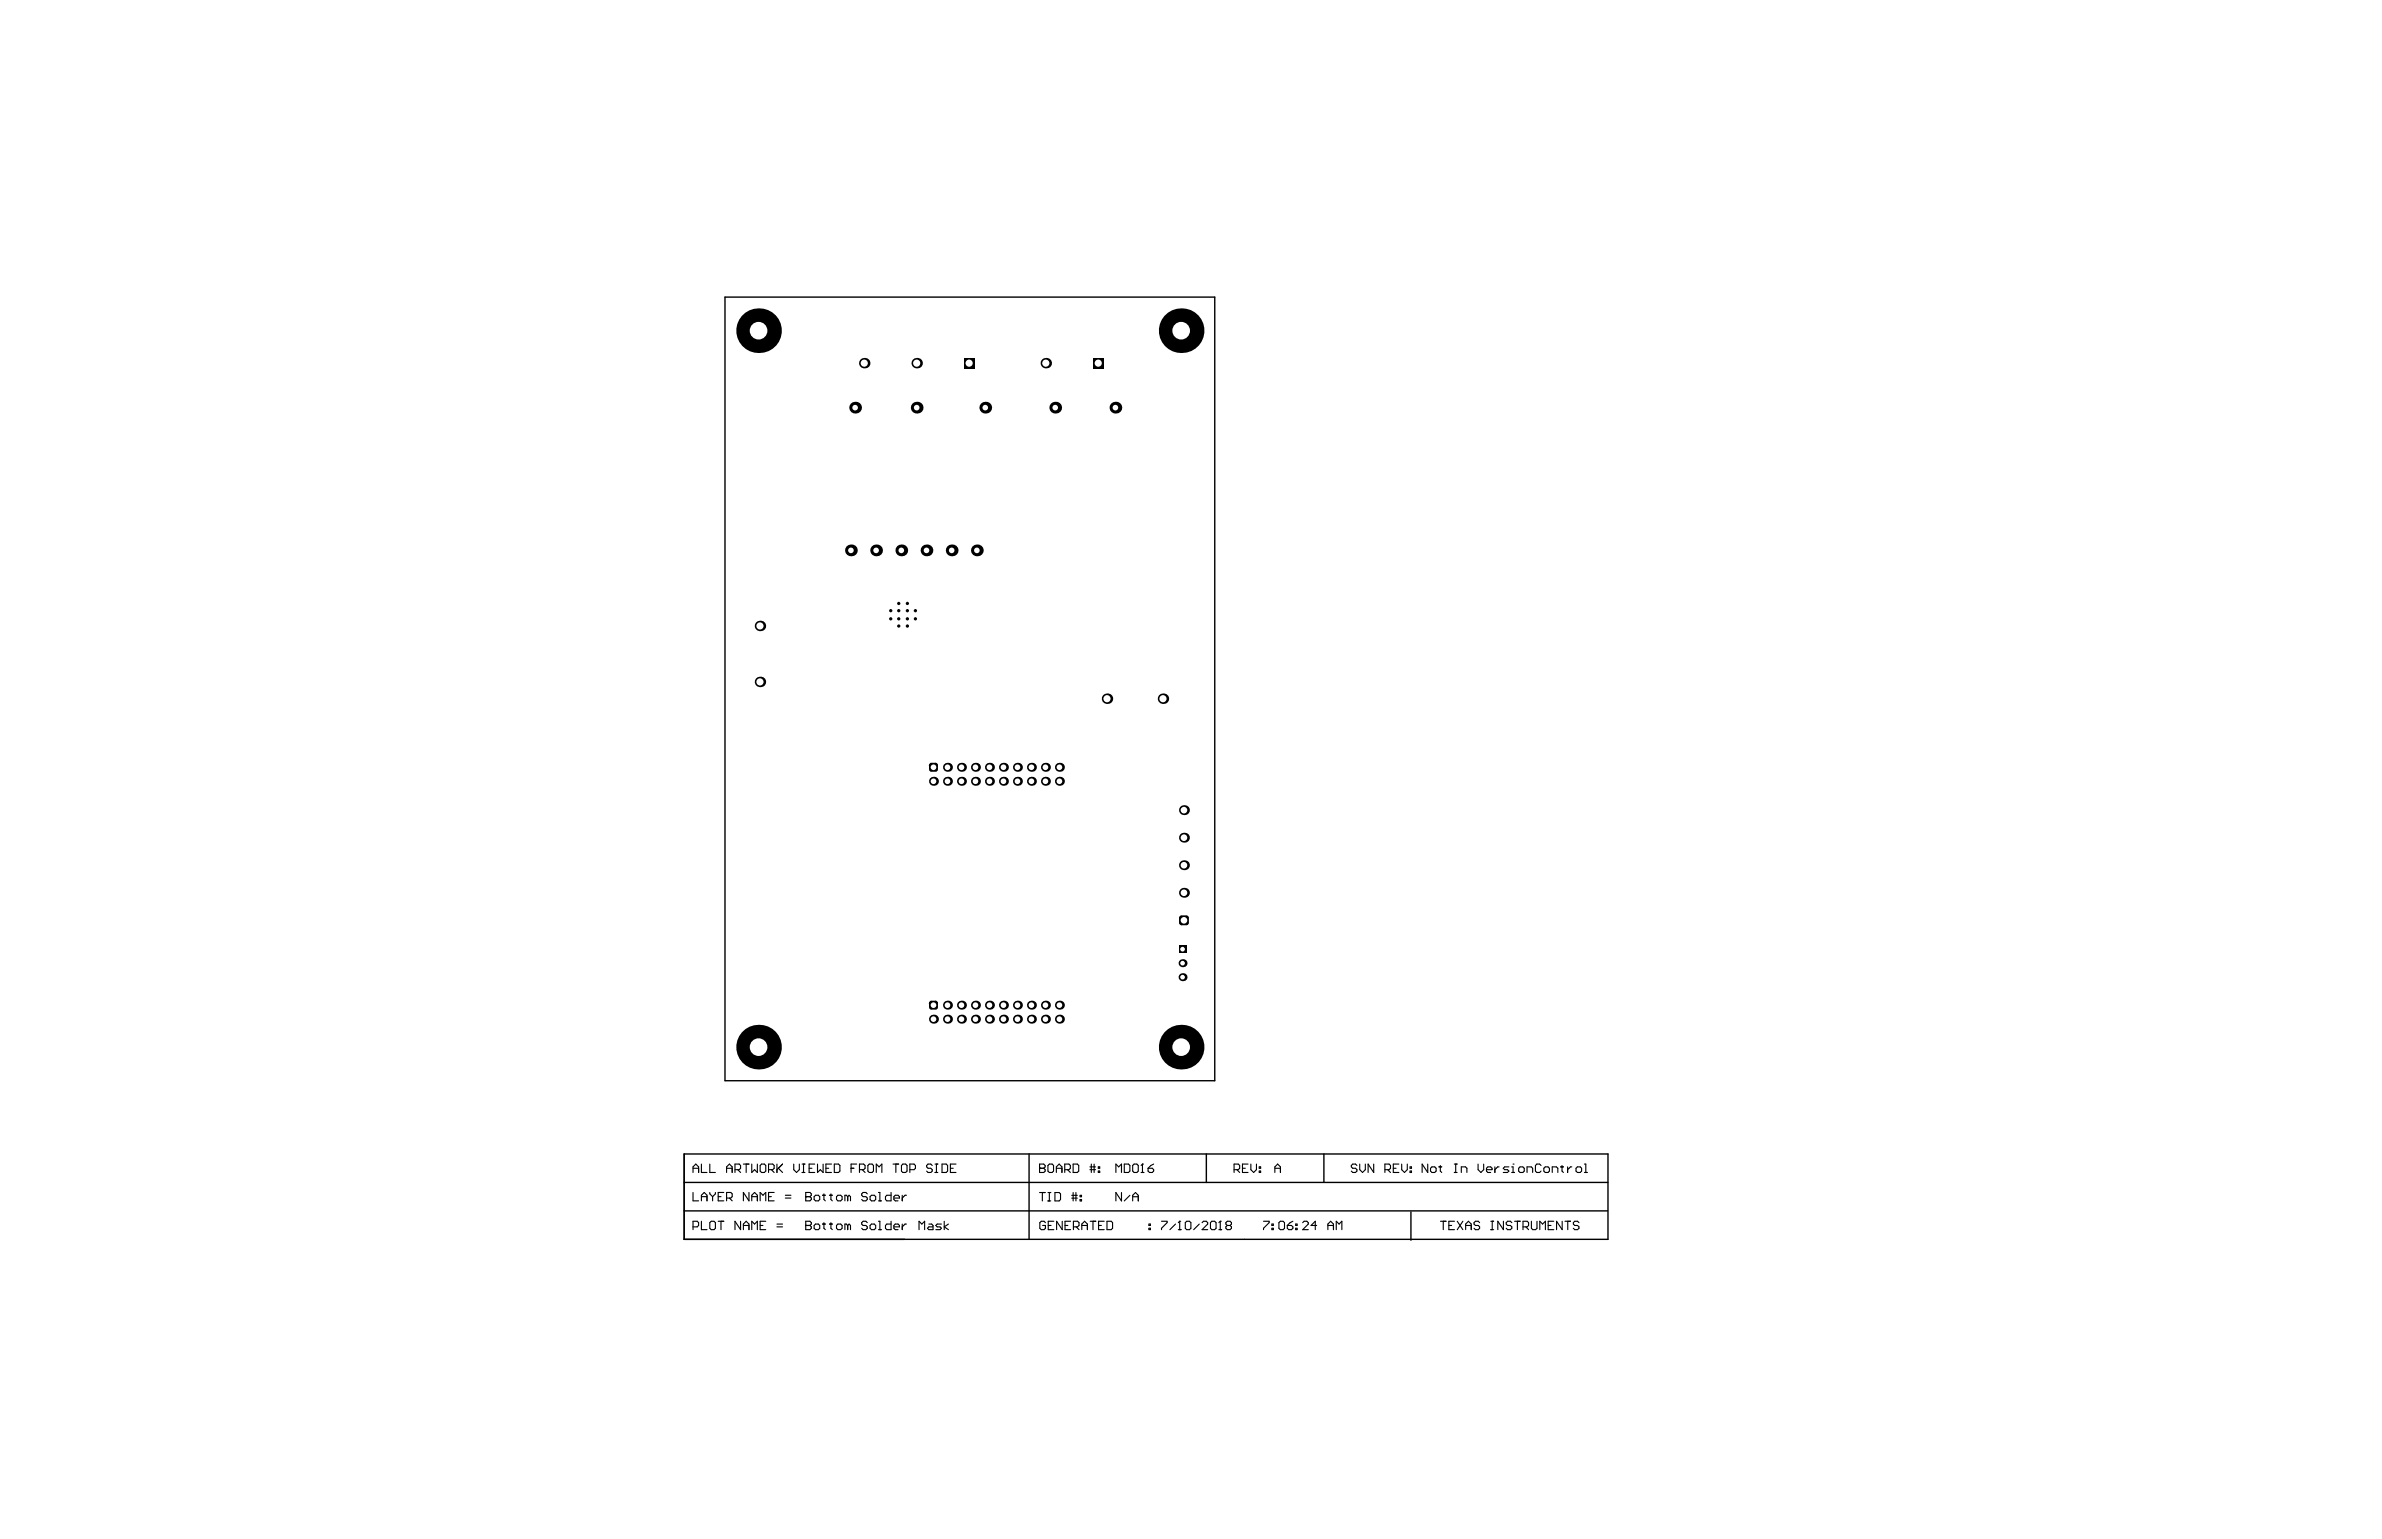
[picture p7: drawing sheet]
<svg xmlns="http://www.w3.org/2000/svg" width="432mm" height="279mm" viewBox="0 0 432 279" stroke-linecap="round" stroke-linejoin="round" font-family="sans-serif">
<path d="M131.4 53.9h88.8v142.1h-88.8zM124 209.2h167.5v15.5h-167.5zM124 219.6h167.4M124 214.4h167.5M186.5 209.2v15.5M218.7 209.2v5.2M240 209.2v5.2M255.8 219.7v5.2" fill="none" stroke="#000" stroke-width=".25"/>
<g fill="none" stroke="#000" stroke-width=".2">
<path d="M125.6 211.8h1M125.6 212.6v-1l.5-.5 .5 .5v1M125.6 216.2v1.5h1M127.1 211.1v1.5h1.1M127.1 217.7v-1l.6-.5 .5 .5v1M127.1 217h1.1M128.7 211.1v1.5h1M128.7 216.2v.3l.5 .5M129.2 217v.7M129.7 216.2v.3l-.5 .5M130.2 217h.5M131.2 216.2h-1v1.5h1"/>
<path d="M131.7 211.8h1M131.7 217.2h.8l.2-.2v-.5l-.2-.3h-.8v1.5M131.7 212.6v-1l.5-.5 .5 .5v1M132.2 217.2l.5 .5M133.2 212.1h.8l.2-.3v-.5l-.2-.2h-.8v1.5M133.7 212.1l.5 .5M134.8 211.1h1M135.3 211.1v1.5M135.8 216.2v1.5l-1-1.5v1.5M136.3 211.1v1.5l.5-.5 .5 .5v-1.5M136.3 217.7v-1l.5-.5 .5 .5v1M136.3 217h1"/>
<path d="M137.8 217.7v-1.5l.5 .5 .5-.5v1.5M138.1 211.1h.5l.2 .2v1l-.2 .3h-.5l-.3-.3v-1zM139.3 212.1h.8l.2-.3v-.5l-.2-.2h-.8v1.5M139.3 217h.5M139.8 212.1l.5 .5M140.3 216.2h-1v1.5h1M140.8 211.1v1.5M141.1 211.8l.8 .8M141.9 211.1l-1.1 1M142.4 217.2h1M142.4 216.7h1M143.9 211.1v1l.5 .5 .5-.5v-1"/>
<path d="M145.4 212.6h.5M145.4 211.1h.5M145.7 211.1v1.5M146.1 217h.1M146.1 216.2h.7l.3 .3v.2l-.3 .3 .3 .2v.3l-.3 .2h-.7zM146.1 217h.7M146.7 211.8h.5M147.6 217l.2-.3h.5l.3 .3v.5l-.3 .2h-.5l-.2-.2zM147.7 211.1h-1v1.5h1M148.2 211.1v1.5l.5-.5 .5 .5v-1.5M149.1 216.7h.5M149.4 216.5v1l.2 .2"/>
<path d="M149.7 211.8h.5M150.4 216.7h.5M150.6 216.5v1l.3 .2M150.7 211.1h-1v1.5h1M151.2 211.1h.8l.3 .2v1l-.3 .3h-.8zM151.6 217l.3-.3h.5l.3 .3v.5l-.3 .2h-.5l-.3-.2zM153.7 217l-.3-.3h-.2v1M153.7 217v.7M153.7 217l.2-.3 .3 .3v.7M154.3 211.8h.5M155.3 211.1h-1v1.5M155.8 212.1h.8l.2-.3v-.5l-.2-.2h-.8v1.5"/>
<path d="M156.3 212.1l.5 .5M157.2 216.5l-.2-.3h-.5l-.3 .3v.2l.3 .3h.5l.2 .2v.3l-.2 .2h-.5l-.3-.2M157.6 211.1h.5l.2 .2v1l-.2 .3h-.5l-.3-.3v-1zM157.7 217l.3-.3h.5l.2 .3v.5l-.2 .2h-.5l-.3-.2zM158.8 212.6v-1.5l.6 .5 .5-.5v1.5M159.2 217.7h.6M159.2 216.2h.3v1.5M161.5 216.2v1.5h-.7l-.3-.2v-.5l.3-.3h.7M161.9 211.1h1M162 217.2h1v-.2l-.2-.3h-.5l-.3 .3v.5l.3 .2h.5M162.4 211.1v1.5M163.4 211.3l.3-.2h.5l.2 .2v1l-.2 .3h-.5l-.3-.3z"/>
<path d="M163.6 216.7v1M164.3 216.7h-.2l-.5 .5M164.9 212.1h.8l.2-.3v-.5l-.2-.2h-.8v1.5M169 211.3l-.3-.2h-.5l-.2 .2v.3l.2 .2h.5l.3 .3v.2l-.3 .3h-.5l-.2-.3M169.5 212.6h.5M169.5 211.1h.5M169.8 211.1v1.5M170.8 211.1h.7l.3 .2v1l-.3 .3h-.7zM172.3 211.8h.5M173.3 211.1h-1v1.5h1M188.4 211.8h.1M188.4 211.1h.8l.3 .2v.3l-.3 .2 .3 .3v.2l-.3 .3h-.8z"/>
<path d="M188.4 211.8h.8M188.4 216.2h1.1M189 216.2v1.5M190 211.3l.2-.2h.5l.3 .2v1l-.3 .3h-.5l-.2-.3zM190 217.7h.5M190 216.2h.5M190.2 216.2v1.5M191.2 216.2h.8l.3 .3v1l-.3 .2h-.8zM191.5 211.8h1M191.5 212.6v-1l.5-.5 .5 .5v1M193 212.1h.8l.2-.3v-.5l-.2-.2h-.8v1.5M193.5 212.1l.5 .5"/>
<path d="M194.3 216.7h1M194.3 217.2h1M194.5 211.1h.8l.2 .2v1l-.2 .3h-.8zM194.5 216.2v1.5M195 216.2v1.5M195.8 217.5h.3v.2h-.3zM195.8 216.7h.3v.3h-.3zM197.6 211.6h1M197.6 212.1h1M197.8 211.1v1.5M198.3 211.1v1.5M199.1 212.3h.3v.3h-.3z"/>
<path d="M199.1 211.6h.3v.2h-.3zM202.3 212.6v-1.5l.5 .5 .5-.5v1.5M203.3 216.2v1.5l-1-1.5v1.5M203.8 211.1h.8l.2 .2v1l-.2 .3h-.8zM204.8 216.7l-1 1M205.3 211.3l.3-.2h.5l.2 .2v1l-.2 .3h-.5l-.3-.3zM205.3 217.7v-1l.5-.5 .5 .5v1M205.3 217h1M206.8 212.6h.6M207.1 211.1h.1M207.1 211.1v1.5M207.1 211.1l-.3 .2"/>
<path d="M208.1 211.8h.8l.2 .3v.2l-.2 .3h-.5l-.3-.3zM209.1 211.1l-.5 .2-.5 .5M223.7 212.1h.8l.2-.3v-.5l-.2-.2h-.8v1.5M224.2 212.1l.5 .5M225.2 211.8h.5M226.2 211.1h-1v1.5h1M226.7 211.1v1l.6 .5 .5-.5v-1M228.3 212.3h.2v.3h-.2zM228.3 211.6h.2v.2h-.2zM231.1 212.6v-1l.5-.5 .5 .5v1M231.1 211.8h1M246 211.3l-.3-.2h-.5l-.2 .2v.3l.2 .2h.5l.3 .3v.2l-.3 .3h-.5l-.2-.3"/>
<path d="M246.5 211.1v1l.5 .5 .5-.5v-1M249 211.1v1.5l-1-1.5v1.5M251 212.1h.8l.3-.3v-.5l-.3-.2h-.8v1.5M251.6 212.1l.5 .5M252.6 211.8h.5M253.6 211.1h-1v1.5h1M254.1 211.1v1l.5 .5 .5-.5v-1M255.6 212.3h.3v.3h-.3zM255.6 211.6h.3v.2h-.3zM258.8 211.1v1.5l-1-1.5v1.5M259.6 211.6h.5l.2 .2v.5l-.2 .3h-.5l-.3-.3v-.5zM260.8 211.6h.5"/>
<path d="M261.1 211.3v1l.2 .3M263.6 212.6h.5M263.6 211.1h.5M263.9 211.1v1.5M264.9 212.6v-1h.8l.2 .2v.8M267.9 211.1v1l.5 .5 .6-.5v-1M269.5 212.1h1v-.3l-.3-.2h-.5l-.2 .2v.5l.2 .3h.5M271 211.6v1M271.7 211.6h-.2l-.5 .5M273.5 211.6h-.7l-.3 .2 .3 .3h.5l.2 .2-.2 .3h-.8M274 212.6h.5M274 211.6h.3v1"/>
<path d="M274.3 211.1h.1M275.5 211.6h.6l.2 .2v.5l-.2 .3h-.6l-.2-.3v-.5zM276.8 212.6v-1h.8l.2 .2v.8M279.4 211.3l-.3-.2h-.5l-.3 .2v1l.3 .3h.5l.3-.3M280.1 211.6h.5l.3 .2v.5l-.3 .3h-.5l-.2-.3v-.5zM281.4 212.6v-1h.7l.3 .2v.8M282.9 211.6h.5M283.2 211.3v1l.2 .3M284.2 211.6v1M284.9 211.6h-.2l-.5 .5M285.9 211.6h.6l.2 .2v.5l-.2 .3h-.6l-.2-.3v-.5zM287.2 212.6h.5"/>
<path d="M287.2 211.1h.3v1.5M125.6 222.5h.8l.2-.3v-.5l-.2-.3h-.8v1.6M127.1 221.4v1.6h1.1M128.7 221.7l.2-.3h.5l.3 .3v1l-.3 .3h-.5l-.2-.3zM130.2 221.4h1M130.7 221.4v1.6M134.2 221.4v1.6l-1-1.6v1.6M134.8 223v-1.1l.5-.5 .5 .5v1.1M134.8 222.2h1M136.3 223v-1.6l.5 .5 .5-.5v1.6M137.8 222.2h.5M138.8 221.4h-1v1.6h1"/>
<path d="M140.8 222.5h1.1M140.8 221.9h1.1M146.1 222.2h.1M146.1 221.4h.7l.3 .3v.2l-.3 .3 .3 .3v.2l-.3 .3h-.7zM146.1 222.2h.7M147.6 222.2l.2-.3h.5l.3 .3v.5l-.3 .3h-.5l-.2-.3zM149.1 221.9h.5M149.4 221.7v1l.2 .3M150.4 221.9h.5M150.6 221.7v1l.3 .3M151.6 222.2l.3-.3h.5l.3 .3v.5l-.3 .3h-.5l-.3-.3zM153.7 222.2l-.3-.3h-.2v1.1"/>
<path d="M153.7 222.2v.8M153.7 222.2l.2-.3 .3 .3v.8M157.2 221.7l-.2-.3h-.5l-.3 .3v.2l.3 .3h.5l.2 .3v.2l-.2 .3h-.5l-.3-.3M157.7 222.2l.3-.3h.5l.2 .3v.5l-.2 .3h-.5l-.3-.3zM159.2 221.4h.3v1.6M159.2 223h.6M161.5 221.4v1.6h-.7l-.3-.3v-.5l.3-.3h.7M162 222.5h1v-.3l-.2-.3h-.5l-.3 .3v.5l.3 .3h.5M163.6 221.9v1.1M164.3 221.9h-.2l-.5 .6M166.6 223v-1.6l.5 .5 .5-.5v1.6M168.4 221.9h.5l.2 .3v.8h-.7l-.3-.3 .3-.2h.7"/>
<path d="M170.7 221.9h-.8l-.3 .3 .3 .3h.5l.3 .2-.3 .3h-.8M171.2 221.4v1.6M171.9 221.9l-.7 .6 .7 .5M189.5 221.7l-.2-.3h-.5l-.3 .3v1l.3 .3h.5l.2-.3v-.5h-.5M190 222.2h.5M191 221.4h-1v1.6h1M192.6 221.4v1.6l-1.1-1.6v1.6M193.1 222.2h.5M194.1 221.4h-1v1.6h1M194.6 222.5h.7l.3-.3v-.5l-.3-.3h-.7v1.6M195.1 222.5l.5 .5M196.1 222.2h1"/>
<path d="M196.1 223v-1.1l.5-.5 .5 .5v1.1M197.6 221.4h1M198.1 221.4v1.6M199.1 222.2h.6M200.2 221.4h-1.1v1.6h1.1M200.7 221.4h.7l.3 .3v1l-.3 .3h-.7zM208.3 222.7h.2v.3h-.2zM208.3 221.9h.2v.3h-.2zM210.6 221.4h1v.3l-1 1v.3M213.1 221.9l-1 1.1M213.6 223h.5M213.9 221.4h.1"/>
<path d="M213.9 221.4v1.6M213.9 221.4l-.3 .3M214.9 221.7l.2-.3h.5l.3 .3v1l-.3 .3h-.5l-.2-.3zM217.4 221.9l-1 1.1M217.9 221.7l.3-.3h.5l.2 .3v.2l-1 1.1h1M219.7 221.4h.5l.2 .3v1l-.2 .3h-.5l-.3-.3v-1zM221 223h.5M221.2 221.4h.1M221.2 221.4v1.6M221.2 221.4l-.2 .3M222.5 222.2l-.3-.3v-.2l.3-.3h.5l.2 .3v.2l-.2 .3M222.5 222.2l-.3 .3v.2l.3 .3h.5l.2-.3v-.2l-.2-.3"/>
<path d="M222.5 222.2h.5M229 221.4h1.1v.3l-1.1 1v.3M230.6 222.7h.2v.3h-.2zM230.6 221.9h.2v.3h-.2zM231.8 221.7l.3-.3h.5l.2 .3v1l-.2 .3h-.5l-.3-.3zM233.4 222.2h.7l.3 .3v.2l-.3 .3h-.5l-.2-.3zM234.4 221.4l-.5 .3-.5 .5M234.9 222.7h.2v.3h-.2zM234.9 221.9h.2v.3h-.2zM236.1 221.7l.3-.3h.5l.3 .3v.2l-1.1 1.1h1.1M238.7 222.2h-1l.7-.8v1.6M240.7 222.2h1"/>
<path d="M240.7 223v-1.1l.5-.5 .5 .5v1.1M242.2 223v-1.6l.5 .5 .5-.5v1.6M261.1 221.4h1M261.6 221.4v1.6M262.6 222.2h.6M263.7 221.4h-1.1v1.6h1.1M264.2 221.4l1 1.6M265.2 221.4l-1 1.6M265.7 222.2h1M265.7 223v-1.1l.5-.5 .5 .5v1.1M268.2 221.7l-.2-.3h-.5l-.3 .3v.2l.3 .3h.5l.2 .3v.2l-.2 .3h-.5l-.3-.3M270.3 221.4h.5"/>
<path d="M270.3 223h.5M270.5 221.4v1.6M272.5 221.4v1.6l-1-1.6v1.6M274.1 221.7l-.3-.3h-.5l-.3 .3v.2l.3 .3h.5l.3 .3v.2l-.3 .3h-.5l-.3-.3M274.6 221.4h1M275.1 221.4v1.6M276.1 222.5h.7l.3-.3v-.5l-.3-.3h-.7v1.6M276.6 222.5l.5 .5M277.6 221.4v1.3l.3 .3h.5l.2-.3v-1.3M279.1 223v-1.6l.5 .5 .5-.5v1.6M280.6 222.2h.6M281.7 221.4h-1.1v1.6h1.1"/>
<path d="M283.2 221.4v1.6l-1-1.6v1.6M283.7 221.4h1M284.2 221.4v1.6M286.2 221.7l-.2-.3h-.5l-.3 .3v.2l.3 .3h.5l.2 .3v.2l-.2 .3h-.5l-.3-.3"/>
</g>
<g fill="#000">
<circle cx="161.5" cy="110.7" r=".3"/>
<circle cx="161.5" cy="112.2" r=".3"/>
<circle cx="162.9" cy="113.5" r=".3"/>
<circle cx="162.9" cy="110.7" r=".3"/>
<circle cx="162.9" cy="112.2" r=".3"/>
<circle cx="162.9" cy="109.4" r=".3"/>
<circle cx="164.5" cy="110.7" r=".3"/>
<circle cx="164.5" cy="113.5" r=".3"/>
<circle cx="164.5" cy="112.2" r=".3"/>
<circle cx="164.5" cy="109.4" r=".3"/>
<circle cx="165.9" cy="110.7" r=".3"/>
<circle cx="165.9" cy="112.2" r=".3"/>
<circle cx="214.4" cy="177.2" r=".72"/>
</g>
<circle cx="214.4" cy="177.2" r=".42" fill="#fff"/>
<circle cx="171.8" cy="182.3" r=".81" fill="#000"/>
<circle cx="171.8" cy="182.3" r=".51" fill="#fff"/>
<circle cx="171.8" cy="141.7" r=".81" fill="#000"/>
<circle cx="171.8" cy="141.7" r=".51" fill="#fff"/>
<circle cx="171.8" cy="139.1" r=".81" fill="#000"/>
<circle cx="171.8" cy="139.1" r=".51" fill="#fff"/>
<circle cx="181.9" cy="182.3" r=".81" fill="#000"/>
<circle cx="181.9" cy="182.3" r=".51" fill="#fff"/>
<circle cx="181.9" cy="141.7" r=".81" fill="#000"/>
<circle cx="181.9" cy="141.7" r=".51" fill="#fff"/>
<circle cx="181.9" cy="139.1" r=".81" fill="#000"/>
<circle cx="181.9" cy="139.1" r=".51" fill="#fff"/>
<circle cx="192" cy="182.3" r=".81" fill="#000"/>
<circle cx="192" cy="182.3" r=".51" fill="#fff"/>
<circle cx="192" cy="141.7" r=".81" fill="#000"/>
<circle cx="192" cy="141.7" r=".51" fill="#fff"/>
<circle cx="192" cy="139.1" r=".81" fill="#000"/>
<circle cx="192" cy="139.1" r=".51" fill="#fff"/>
<path d="M213.6 171.4h1.5v1.4h-1.5z" fill-rule="evenodd" fill="#000"/>
<circle cx="214.4" cy="172.1" r=".42" fill="#fff"/>
<circle cx="214.4" cy="174.6" r=".72" fill="#000"/>
<circle cx="214.4" cy="174.6" r=".42" fill="#fff"/>
<circle cx="171.8" cy="184.8" r=".81" fill="#000"/>
<circle cx="171.8" cy="184.8" r=".51" fill="#fff"/>
<circle cx="181.9" cy="184.8" r=".81" fill="#000"/>
<circle cx="181.9" cy="184.8" r=".51" fill="#fff"/>
<circle cx="192" cy="184.8" r=".81" fill="#000"/>
<circle cx="192" cy="184.8" r=".51" fill="#fff"/>
<path d="M214.2 166h.8l.5 .4v.9l-.5 .5h-.8l-.5-.5v-.9z" fill-rule="evenodd" fill="#000"/>
<g fill="#000">
<path d="M213.7 166.4h.5zM214 166h.2v.4h-.5z"/>
<path d="M214.2 167.3v.5zM213.7 167.3h.5v.5l-.4-.3z"/>
<path d="M215 167.3h.5zM215 167.3h.5l-.2 .4-.3 .1z"/>
<path d="M215 166v.4zM215 166l.5 .2v.2h-.5z"/>
</g>
<circle cx="214.6" cy="166.9" r=".6" fill="#fff"/>
<circle cx="137.8" cy="123.6" r=".95" fill="#000"/>
<circle cx="137.8" cy="123.6" r=".65" fill="#fff"/>
<circle cx="137.8" cy="113.5" r=".95" fill="#000"/>
<circle cx="137.8" cy="113.5" r=".65" fill="#fff"/>
<circle cx="154.3" cy="99.8" r="1.07" fill="#000"/>
<circle cx="154.3" cy="99.8" r=".51" fill="#fff"/>
<circle cx="158.8" cy="99.8" r="1.07" fill="#000"/>
<circle cx="158.8" cy="99.8" r=".51" fill="#fff"/>
<circle cx="156.7" cy="65.8" r=".95" fill="#000"/>
<circle cx="156.7" cy="65.8" r=".65" fill="#fff"/>
<path d="M168.8 181.4h.8l.4 .5v.7l-.4 .5h-.8l-.4-.5v-.7z" fill-rule="evenodd" fill="#000"/>
<g fill="#000">
<path d="M168.4 181.9h.4zM168.6 181.5l.2-.1v.5h-.4z"/>
<path d="M168.8 182.6v.5zM168.4 182.6h.4v.5l-.2-.1z"/>
<path d="M169.6 181.4v.5zM169.6 181.4l.4 .3v.2h-.4z"/>
<path d="M169.6 182.6h.4zM169.6 182.6h.4l-.2 .4-.2 .1z"/>
</g>
<circle cx="169.2" cy="182.3" r=".51" fill="#fff"/>
<path d="M168.8 138.3h.8l.4 .4v.8l-.4 .4h-.8l-.4-.4v-.8z" fill-rule="evenodd" fill="#000"/>
<g fill="#000">
<path d="M168.4 138.7h.4zM168.6 138.4l.2-.1v.4h-.4z"/>
<path d="M168.8 139.5v.4zM168.4 139.5h.4v.4h-.2z"/>
<path d="M169.6 138.3v.4zM169.6 138.3l.4 .2v.2h-.4z"/>
<path d="M169.6 139.5h.4zM169.6 139.5h.4l-.2 .4h-.2z"/>
</g>
<circle cx="169.2" cy="139.1" r=".51" fill="#fff"/>
<circle cx="169.2" cy="141.7" r=".81" fill="#000"/>
<circle cx="169.2" cy="141.7" r=".51" fill="#fff"/>
<circle cx="168" cy="99.8" r="1.07" fill="#000"/>
<circle cx="168" cy="99.8" r=".51" fill="#fff"/>
<circle cx="166.2" cy="73.9" r="1.07" fill="#000"/>
<circle cx="166.2" cy="73.9" r=".51" fill="#fff"/>
<circle cx="166.2" cy="65.8" r=".95" fill="#000"/>
<circle cx="166.2" cy="65.8" r=".65" fill="#fff"/>
<circle cx="176.8" cy="182.3" r=".81" fill="#000"/>
<circle cx="176.8" cy="182.3" r=".51" fill="#fff"/>
<circle cx="174.3" cy="182.3" r=".81" fill="#000"/>
<circle cx="174.3" cy="182.3" r=".51" fill="#fff"/>
<circle cx="176.8" cy="141.7" r=".81" fill="#000"/>
<circle cx="176.8" cy="141.7" r=".51" fill="#fff"/>
<circle cx="174.3" cy="141.7" r=".81" fill="#000"/>
<circle cx="174.3" cy="141.7" r=".51" fill="#fff"/>
<circle cx="176.8" cy="139.1" r=".81" fill="#000"/>
<circle cx="176.8" cy="139.1" r=".51" fill="#fff"/>
<circle cx="174.3" cy="139.1" r=".81" fill="#000"/>
<circle cx="174.3" cy="139.1" r=".51" fill="#fff"/>
<circle cx="177.1" cy="99.8" r="1.07" fill="#000"/>
<circle cx="177.1" cy="99.8" r=".51" fill="#fff"/>
<circle cx="178.6" cy="73.9" r="1.07" fill="#000"/>
<circle cx="178.6" cy="73.9" r=".51" fill="#fff"/>
<path d="M174.7 64.9h1.9v1.9h-1.9z" fill-rule="evenodd" fill="#000"/>
<circle cx="175.7" cy="65.8" r=".65" fill="#fff"/>
<circle cx="187" cy="182.3" r=".81" fill="#000"/>
<circle cx="187" cy="182.3" r=".51" fill="#fff"/>
<circle cx="184.4" cy="182.3" r=".81" fill="#000"/>
<circle cx="184.4" cy="182.3" r=".51" fill="#fff"/>
<circle cx="187" cy="141.7" r=".81" fill="#000"/>
<circle cx="187" cy="141.7" r=".51" fill="#fff"/>
<circle cx="184.4" cy="141.7" r=".81" fill="#000"/>
<circle cx="184.4" cy="141.7" r=".51" fill="#fff"/>
<circle cx="187" cy="139.1" r=".81" fill="#000"/>
<circle cx="187" cy="139.1" r=".51" fill="#fff"/>
<circle cx="184.4" cy="139.1" r=".81" fill="#000"/>
<circle cx="184.4" cy="139.1" r=".51" fill="#fff"/>
<circle cx="189.5" cy="182.3" r=".81" fill="#000"/>
<circle cx="189.5" cy="182.3" r=".51" fill="#fff"/>
<circle cx="189.5" cy="141.7" r=".81" fill="#000"/>
<circle cx="189.5" cy="141.7" r=".51" fill="#fff"/>
<circle cx="189.5" cy="139.1" r=".81" fill="#000"/>
<circle cx="189.5" cy="139.1" r=".51" fill="#fff"/>
<circle cx="191.3" cy="73.9" r="1.07" fill="#000"/>
<circle cx="191.3" cy="73.9" r=".51" fill="#fff"/>
<circle cx="189.6" cy="65.8" r=".95" fill="#000"/>
<circle cx="189.6" cy="65.8" r=".65" fill="#fff"/>
<circle cx="200.7" cy="126.7" r=".95" fill="#000"/>
<circle cx="200.7" cy="126.7" r=".65" fill="#fff"/>
<circle cx="202.2" cy="73.9" r="1.07" fill="#000"/>
<circle cx="202.2" cy="73.9" r=".51" fill="#fff"/>
<path d="M198.1 64.9h1.9v1.9h-1.9z" fill-rule="evenodd" fill="#000"/>
<circle cx="199.1" cy="65.8" r=".65" fill="#fff"/>
<circle cx="210.8" cy="126.7" r=".95" fill="#000"/>
<circle cx="210.8" cy="126.7" r=".65" fill="#fff"/>
<circle cx="214.6" cy="161.9" r=".9" fill="#000"/>
<circle cx="214.6" cy="161.9" r=".6" fill="#fff"/>
<circle cx="214.6" cy="156.9" r=".9" fill="#000"/>
<circle cx="214.6" cy="156.9" r=".6" fill="#fff"/>
<circle cx="214.6" cy="146.9" r=".9" fill="#000"/>
<circle cx="214.6" cy="146.9" r=".6" fill="#fff"/>
<circle cx="169.2" cy="184.8" r=".81" fill="#000"/>
<circle cx="169.2" cy="184.8" r=".51" fill="#fff"/>
<circle cx="176.8" cy="184.8" r=".81" fill="#000"/>
<circle cx="176.8" cy="184.8" r=".51" fill="#fff"/>
<circle cx="174.3" cy="184.8" r=".81" fill="#000"/>
<circle cx="174.3" cy="184.8" r=".51" fill="#fff"/>
<circle cx="187" cy="184.8" r=".81" fill="#000"/>
<circle cx="187" cy="184.8" r=".51" fill="#fff"/>
<circle cx="184.4" cy="184.8" r=".81" fill="#000"/>
<circle cx="184.4" cy="184.8" r=".51" fill="#fff"/>
<circle cx="189.5" cy="184.8" r=".81" fill="#000"/>
<circle cx="189.5" cy="184.8" r=".51" fill="#fff"/>
<circle cx="214.6" cy="151.9" r=".9" fill="#000"/>
<circle cx="214.6" cy="151.9" r=".6" fill="#fff"/>
<circle cx="179.4" cy="182.3" r=".81" fill="#000"/>
<circle cx="179.4" cy="182.3" r=".51" fill="#fff"/>
<circle cx="179.4" cy="141.7" r=".81" fill="#000"/>
<circle cx="179.4" cy="141.7" r=".51" fill="#fff"/>
<circle cx="179.4" cy="139.1" r=".81" fill="#000"/>
<circle cx="179.4" cy="139.1" r=".51" fill="#fff"/>
<circle cx="172.5" cy="99.8" r="1.07" fill="#000"/>
<circle cx="172.5" cy="99.8" r=".51" fill="#fff"/>
<circle cx="163.4" cy="99.8" r="1.07" fill="#000"/>
<circle cx="163.4" cy="99.8" r=".51" fill="#fff"/>
<circle cx="155" cy="73.9" r="1.07" fill="#000"/>
<circle cx="155" cy="73.9" r=".51" fill="#fff"/>
<circle cx="137.5" cy="189.9" r="4" fill="#000"/>
<circle cx="137.5" cy="189.9" r="1.6" fill="#fff"/>
<circle cx="137.5" cy="60" r="4" fill="#000"/>
<circle cx="137.5" cy="60" r="1.6" fill="#fff"/>
<circle cx="179.4" cy="184.8" r=".81" fill="#000"/>
<circle cx="179.4" cy="184.8" r=".51" fill="#fff"/>
<circle cx="214.1" cy="189.9" r="4" fill="#000"/>
<circle cx="214.1" cy="189.9" r="1.6" fill="#fff"/>
<circle cx="214.1" cy="60" r="4" fill="#000"/>
<circle cx="214.1" cy="60" r="1.6" fill="#fff"/>
</svg>
